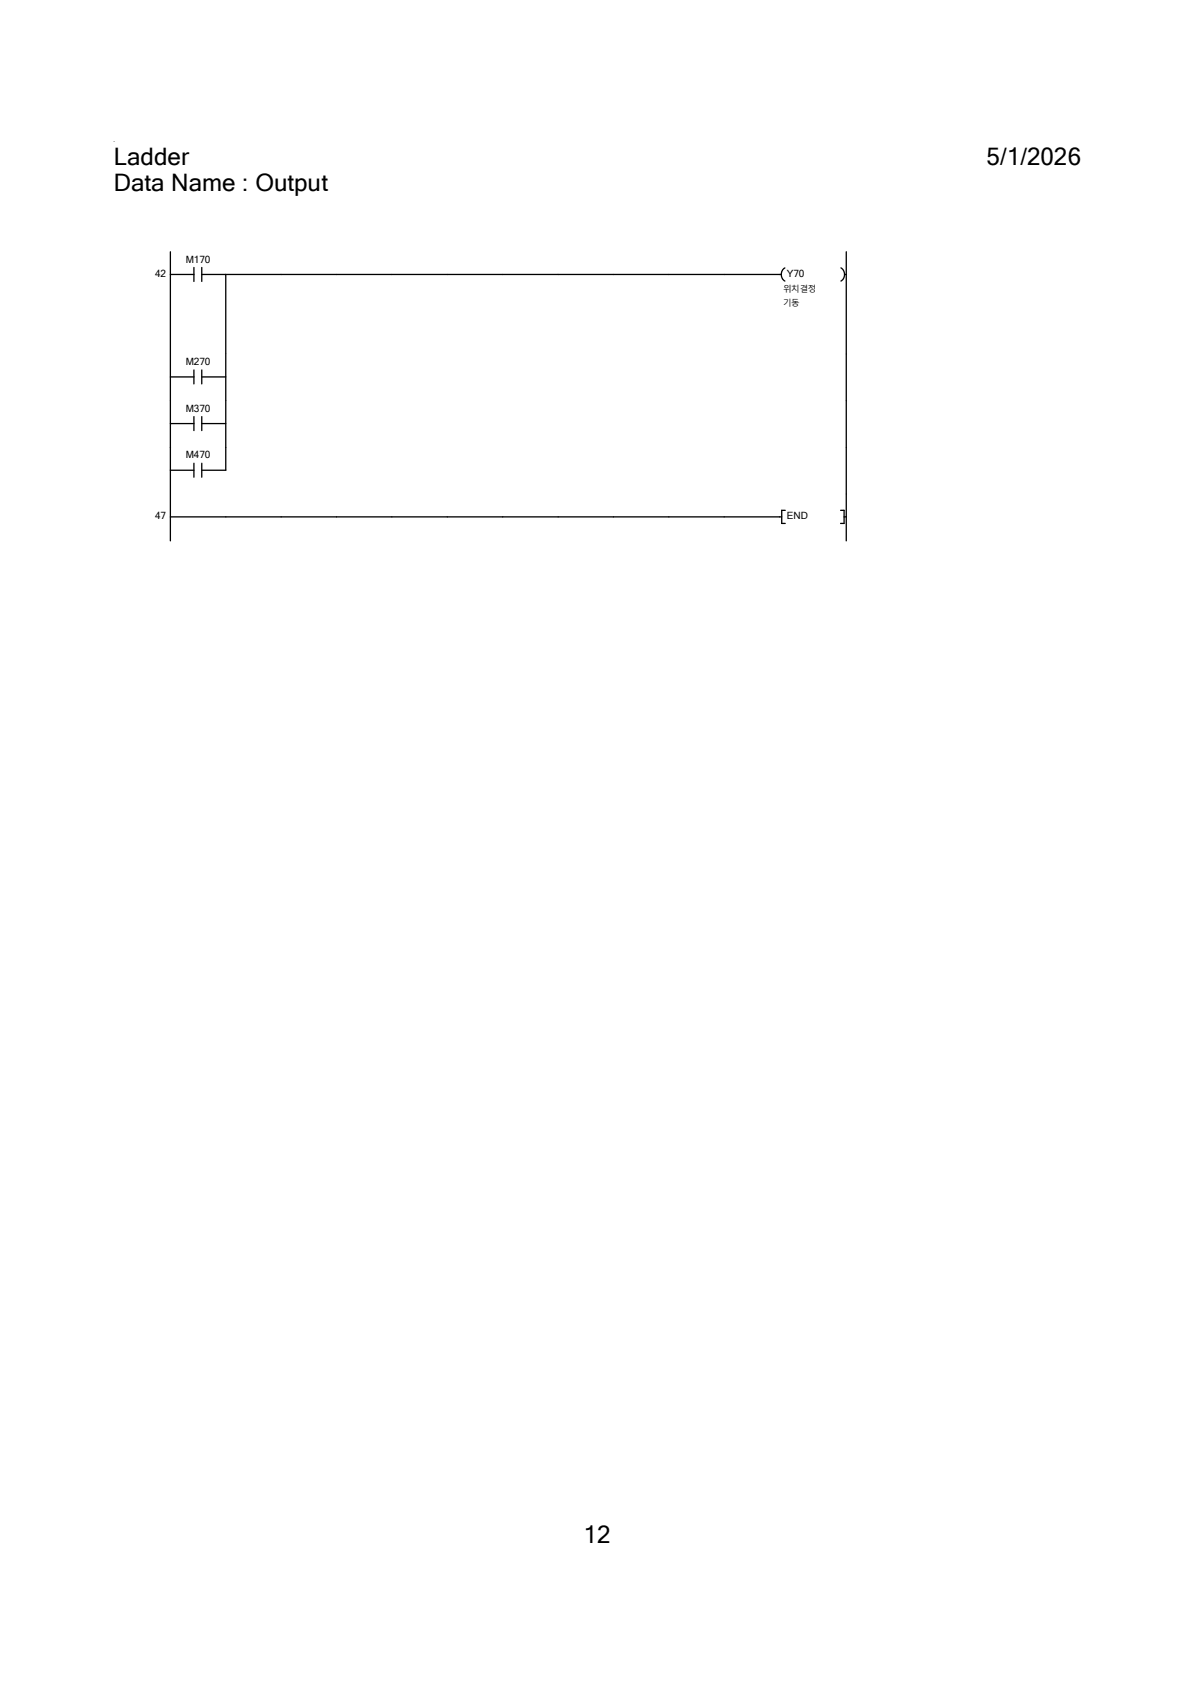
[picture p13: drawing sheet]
<svg xmlns="http://www.w3.org/2000/svg" width="210mm" height="297mm" viewBox="0 0 210 297" stroke-linecap="round" stroke-linejoin="round" font-family="sans-serif">
<defs><g id="words">
<g font-size="4.2">
<text x="20" y="28.9">Ladder</text>
<text x="173.4" y="28.9">5/1/2026</text>
<text x="20" y="33.7">Data Name : Output</text>
<text x="102.6" y="271.2">12</text>
</g>
<g font-size="1.8">
<text x="32.6" y="46.2">M170</text>
<text x="27.3" y="48.6">42</text>
<text x="138.3" y="48.6">Y70</text>
<text x="32.6" y="64.2">M270</text>
<text x="32.6" y="72.4">M370</text>
<text x="32.6" y="80.6">M470</text>
<text x="27.3" y="91.2">47</text>
<text x="138.3" y="91.2">END</text>
</g>
<g font-size="1.5">
<text x="137.6" y="51.3">위치결정</text>
<text x="137.6" y="53.7">기동</text>
</g>
</g></defs>
<path d="M20 44.3h170v218h-170z" fill-rule="evenodd" fill="#fff" stroke="#fff" stroke-width=".23"/>
<g fill="#fff">
<path d="M20 44.3h117v18h-117z" fill-rule="evenodd"/>
<path d="M137 44.3h11.8v18h-11.8zM27.3 47h2.3v2h-2.3z" fill-rule="evenodd"/>
</g>
<path d="M32.6 44.6h4.4v2h-4.4z" fill="#fff"/>
<path d="M29.9 48.2h4.2M29.9 44.3v18M34.1 47v2.5M35.5 48.2h101.8M35.5 47v2.5M39.7 48.2v14.1M137.9 47.1a1.37 1.37 0 0 0 0 2.3" fill="none" stroke="#000" stroke-width=".23"/>
<path d="M138.3 47h3.1v2h-3.1z" fill="#fff"/>
<path d="M147.8 47.1a1.37 1.37 0 0 1 0 2.3M148.4 48.2h.3" fill="none" stroke="#000" stroke-width=".23"/>
<g fill="#fff">
<path d="M137.6 49.6h5.9v2h-5.9z"/>
<path d="M137.6 52.1h2.9v2h-2.9z"/>
</g>
<path d="M148.7 44.3v18" fill="none" stroke="#000" stroke-width=".23"/>
<g fill="#fff">
<path d="M20 62.3h117v8.2h-117z" fill-rule="evenodd"/>
<path d="M137 62.3h11.8v8.2h-11.8zM32.6 62.6h4.4v2h-4.4z" fill-rule="evenodd"/>
</g>
<path d="M29.9 66.2h4.2M29.9 62.3v8.2M34.1 65v2.5M35.5 66.2h4.2M35.5 65v2.5M39.7 62.3v8.2M148.7 62.3v8.2" fill="none" stroke="#000" stroke-width=".23"/>
<g fill="#fff">
<path d="M20 70.5h117v8.2h-117z" fill-rule="evenodd"/>
<path d="M137 70.5h11.8v8.2h-11.8zM32.6 70.8h4.4v2h-4.4z" fill-rule="evenodd"/>
</g>
<path d="M29.9 74.4h4.2M29.9 70.5v8.2M34.1 73.2v2.5M35.5 74.4h4.2M35.5 73.2v2.5M39.7 70.5v8.2M148.7 70.5v8.2" fill="none" stroke="#000" stroke-width=".23"/>
<g fill="#fff">
<path d="M20 78.7h117v8.2h-117z" fill-rule="evenodd"/>
<path d="M137 78.7h11.8v8.2h-11.8zM32.6 79h4.4v1.9h-4.4z" fill-rule="evenodd"/>
</g>
<path d="M29.9 78.7v8.2M39.7 78.7v3.9h-4.2M148.7 78.7v8.2M29.9 82.6h4.2M34.1 81.4v2.5M35.5 81.4v2.5" fill="none" stroke="#000" stroke-width=".23"/>
<g fill="#fff">
<path d="M20 86.9h117v8.2h-117z" fill-rule="evenodd"/>
<path d="M137 86.9h11.8v8.2h-11.8zM27.3 89.6h2.3v2h-2.3z" fill-rule="evenodd"/>
</g>
<path d="M29.9 90.8h107.5M29.9 86.9v8.2M138 89.7h-.6v2.3h.6" fill="none" stroke="#000" stroke-width=".23"/>
<path d="M138.3 89.6h3.7v2h-3.7z" fill="#fff"/>
<path d="M20 25h.1M147.7 89.7h.6v2.3h-.6M148.3 90.8h.4M148.7 86.9v8.2" fill="none" stroke="#000" stroke-width=".23"/>
<g fill="#fff">
<path d="M20 25h13.2v4.8h-13.2z"/>
<path d="M173.4 25h16.6v4.8h-16.6z"/>
<path d="M20 29.8h37.7v4.7h-37.7z"/>
<path d="M102.6 267.3h4.7v4.7h-4.7z"/>
</g>
<use href="#words"/>
</svg>
